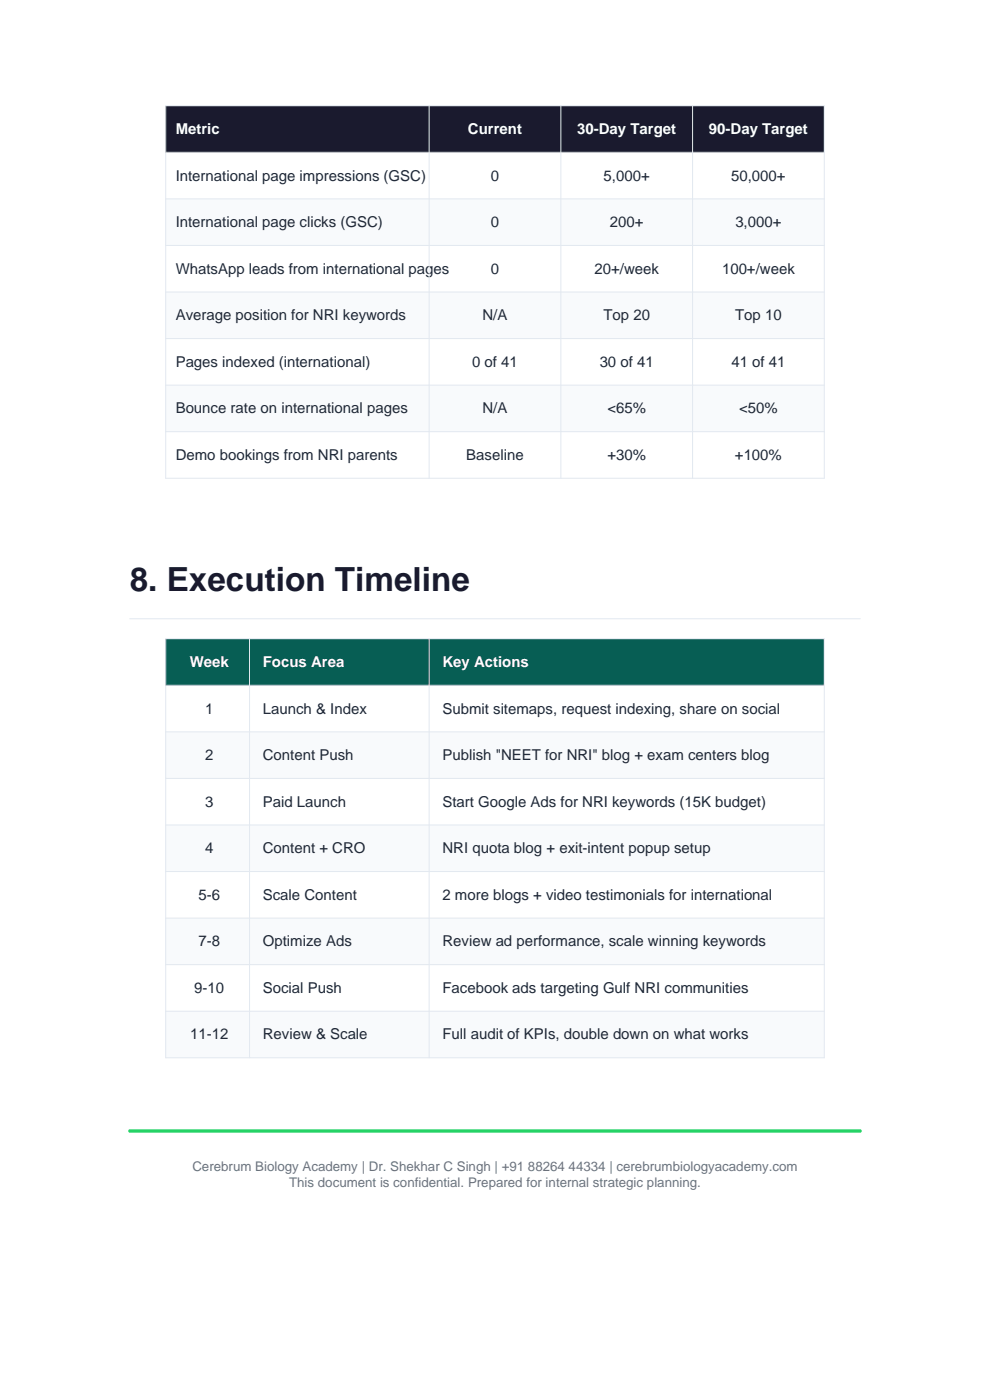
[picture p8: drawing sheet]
<svg xmlns="http://www.w3.org/2000/svg" width="210mm" height="297mm" viewBox="0 0 210 297" stroke-linecap="round" stroke-linejoin="round" font-family="sans-serif">
<defs><g id="words">
<text font-size="7.1" fill="#1a1a2e" x="27.5" y="125.4">8. Execution Timeline</text>
<g font-size="3.2" fill="#fff">
<text x="37.3" y="28.4">Metric</text>
<text x="99.3" y="28.4">Current</text>
<text x="122.4" y="28.4">30-Day Target</text>
<text x="150.4" y="28.4">90-Day Target</text>
<text x="40.2" y="141.5">Week</text>
<text x="55.8" y="141.5">Focus Area</text>
<text x="93.9" y="141.5">Key Actions</text>
</g>
<g font-size="3.2" fill="#1f2937">
<text x="37.3" y="38.3">International page impressions (GSC)</text>
<text x="104.1" y="38.3">0</text>
<text x="128" y="38.3">5,000+</text>
<text x="155.1" y="38.3">50,000+</text>
<text x="37.3" y="48.2">International page clicks (GSC)</text>
<text x="104.1" y="48.2">0</text>
<text x="129.4" y="48.2">200+</text>
<text x="156" y="48.2">3,000+</text>
<text x="37.3" y="58.1">WhatsApp leads from international pages</text>
<text x="104.1" y="58.1">0</text>
<text x="126.1" y="58.1">20+/week</text>
<text x="153.2" y="58.1">100+/week</text>
<text x="37.3" y="67.9">Average position for NRI keywords</text>
<text x="102.4" y="67.9">N/A</text>
<text x="128" y="67.9">Top 20</text>
<text x="155.9" y="67.9">Top 10</text>
<text x="37.3" y="77.8">Pages indexed (international)</text>
<text x="100.1" y="77.8">0 of 41</text>
<text x="127.2" y="77.8">30 of 41</text>
<text x="155.1" y="77.8">41 of 41</text>
<text x="37.3" y="87.7">Bounce rate on international pages</text>
<text x="102.4" y="87.7">N/A</text>
<text x="128.8" y="87.7">&lt;65%</text>
<text x="156.8" y="87.7">&lt;50%</text>
<text x="37.3" y="97.6">Demo bookings from NRI parents</text>
<text x="98.9" y="97.6">Baseline</text>
<text x="128.8" y="97.6">+30%</text>
<text x="155.9" y="97.6">+100%</text>
<text x="43.5" y="151.4">1</text>
<text x="55.8" y="151.4">Launch &amp; Index</text>
<text x="93.9" y="151.4">Submit sitemaps, request indexing, share on social</text>
<text x="43.5" y="161.3">2</text>
<text x="55.8" y="161.3">Content Push</text>
<text x="93.9" y="161.3">Publish &quot;NEET for NRI&quot; blog + exam centers blog</text>
<text x="43.5" y="171.1">3</text>
<text x="55.8" y="171.1">Paid Launch</text>
<text x="93.9" y="171.1">Start Google Ads for NRI keywords (15K budget)</text>
<text x="43.5" y="181">4</text>
<text x="55.8" y="181">Content + CRO</text>
<text x="93.9" y="181">NRI quota blog + exit-intent popup setup</text>
<text x="42.1" y="190.9">5-6</text>
<text x="55.8" y="190.9">Scale Content</text>
<text x="93.9" y="190.9">2 more blogs + video testimonials for international</text>
<text x="42.1" y="200.8">7-8</text>
<text x="55.8" y="200.8">Optimize Ads</text>
<text x="93.9" y="200.8">Review ad performance, scale winning keywords</text>
<text x="41.2" y="210.6">9-10</text>
<text x="55.8" y="210.6">Social Push</text>
<text x="93.9" y="210.6">Facebook ads targeting Gulf NRI communities</text>
<text x="40.3" y="220.5">11-12</text>
<text x="55.8" y="220.5">Review &amp; Scale</text>
<text x="93.9" y="220.5">Full audit of KPIs, double down on what works</text>
</g>
<g font-size="2.8" fill="#6b7280">
<text x="40.8" y="248.4">Cerebrum Biology Academy | Dr. Shekhar C Singh | +91 88264 44334 | cerebrumbiologyacademy.com</text>
<text x="61.3" y="251.9">This document is confidential. Prepared for internal strategic planning.</text>
</g>
</g></defs>
<path d="M35.2 22.4h139.7v9.9h-139.7z" fill-rule="evenodd" fill="#1a1a2e"/>
<g fill="#f8fafc">
<path d="M35.2 42.2h139.7v9.9h-139.7z" fill-rule="evenodd"/>
<path d="M35.2 61.9h139.7v9.9h-139.7z" fill-rule="evenodd"/>
<path d="M35.2 81.7h139.7v9.9h-139.7z" fill-rule="evenodd"/>
</g>
<path d="M35.2 22.4h139.7v79.1h-139.7zM35.2 32.3h139.7M91 22.4v79.1M119 22.4v79.1M146.9 22.4v79.1M35.2 42.2h139.7M35.2 52.1h139.7M35.2 61.9h139.7M35.2 71.8h139.7M35.2 81.7h139.7M35.2 91.6h139.7M27.5 131.3h155" fill="none" stroke="#e2e8f0" stroke-width=".21"/>
<path d="M35.2 135.5h139.7v9.9h-139.7z" fill-rule="evenodd" fill="#075e54"/>
<g fill="#f8fafc">
<path d="M35.2 155.3h139.7v9.8h-139.7z" fill-rule="evenodd"/>
<path d="M35.2 175h139.7v9.9h-139.7z" fill-rule="evenodd"/>
<path d="M35.2 194.8h139.7v9.8h-139.7z" fill-rule="evenodd"/>
<path d="M35.2 214.5h139.7v9.9h-139.7z" fill-rule="evenodd"/>
</g>
<path d="M35.2 135.5h139.7v88.9h-139.7zM52.9 135.5v88.9M91 135.5v88.9M35.2 145.4h139.7M35.2 155.3h139.7M35.2 165.1h139.7M35.2 175h139.7M35.2 184.9h139.7M35.2 194.8h139.7M35.2 204.6h139.7M35.2 214.5h139.7" fill="none" stroke="#e2e8f0" stroke-width=".21"/>
<path d="M27.5 239.9h155" fill="none" stroke="#25d366" stroke-width=".71"/>
<use href="#words"/>
</svg>
